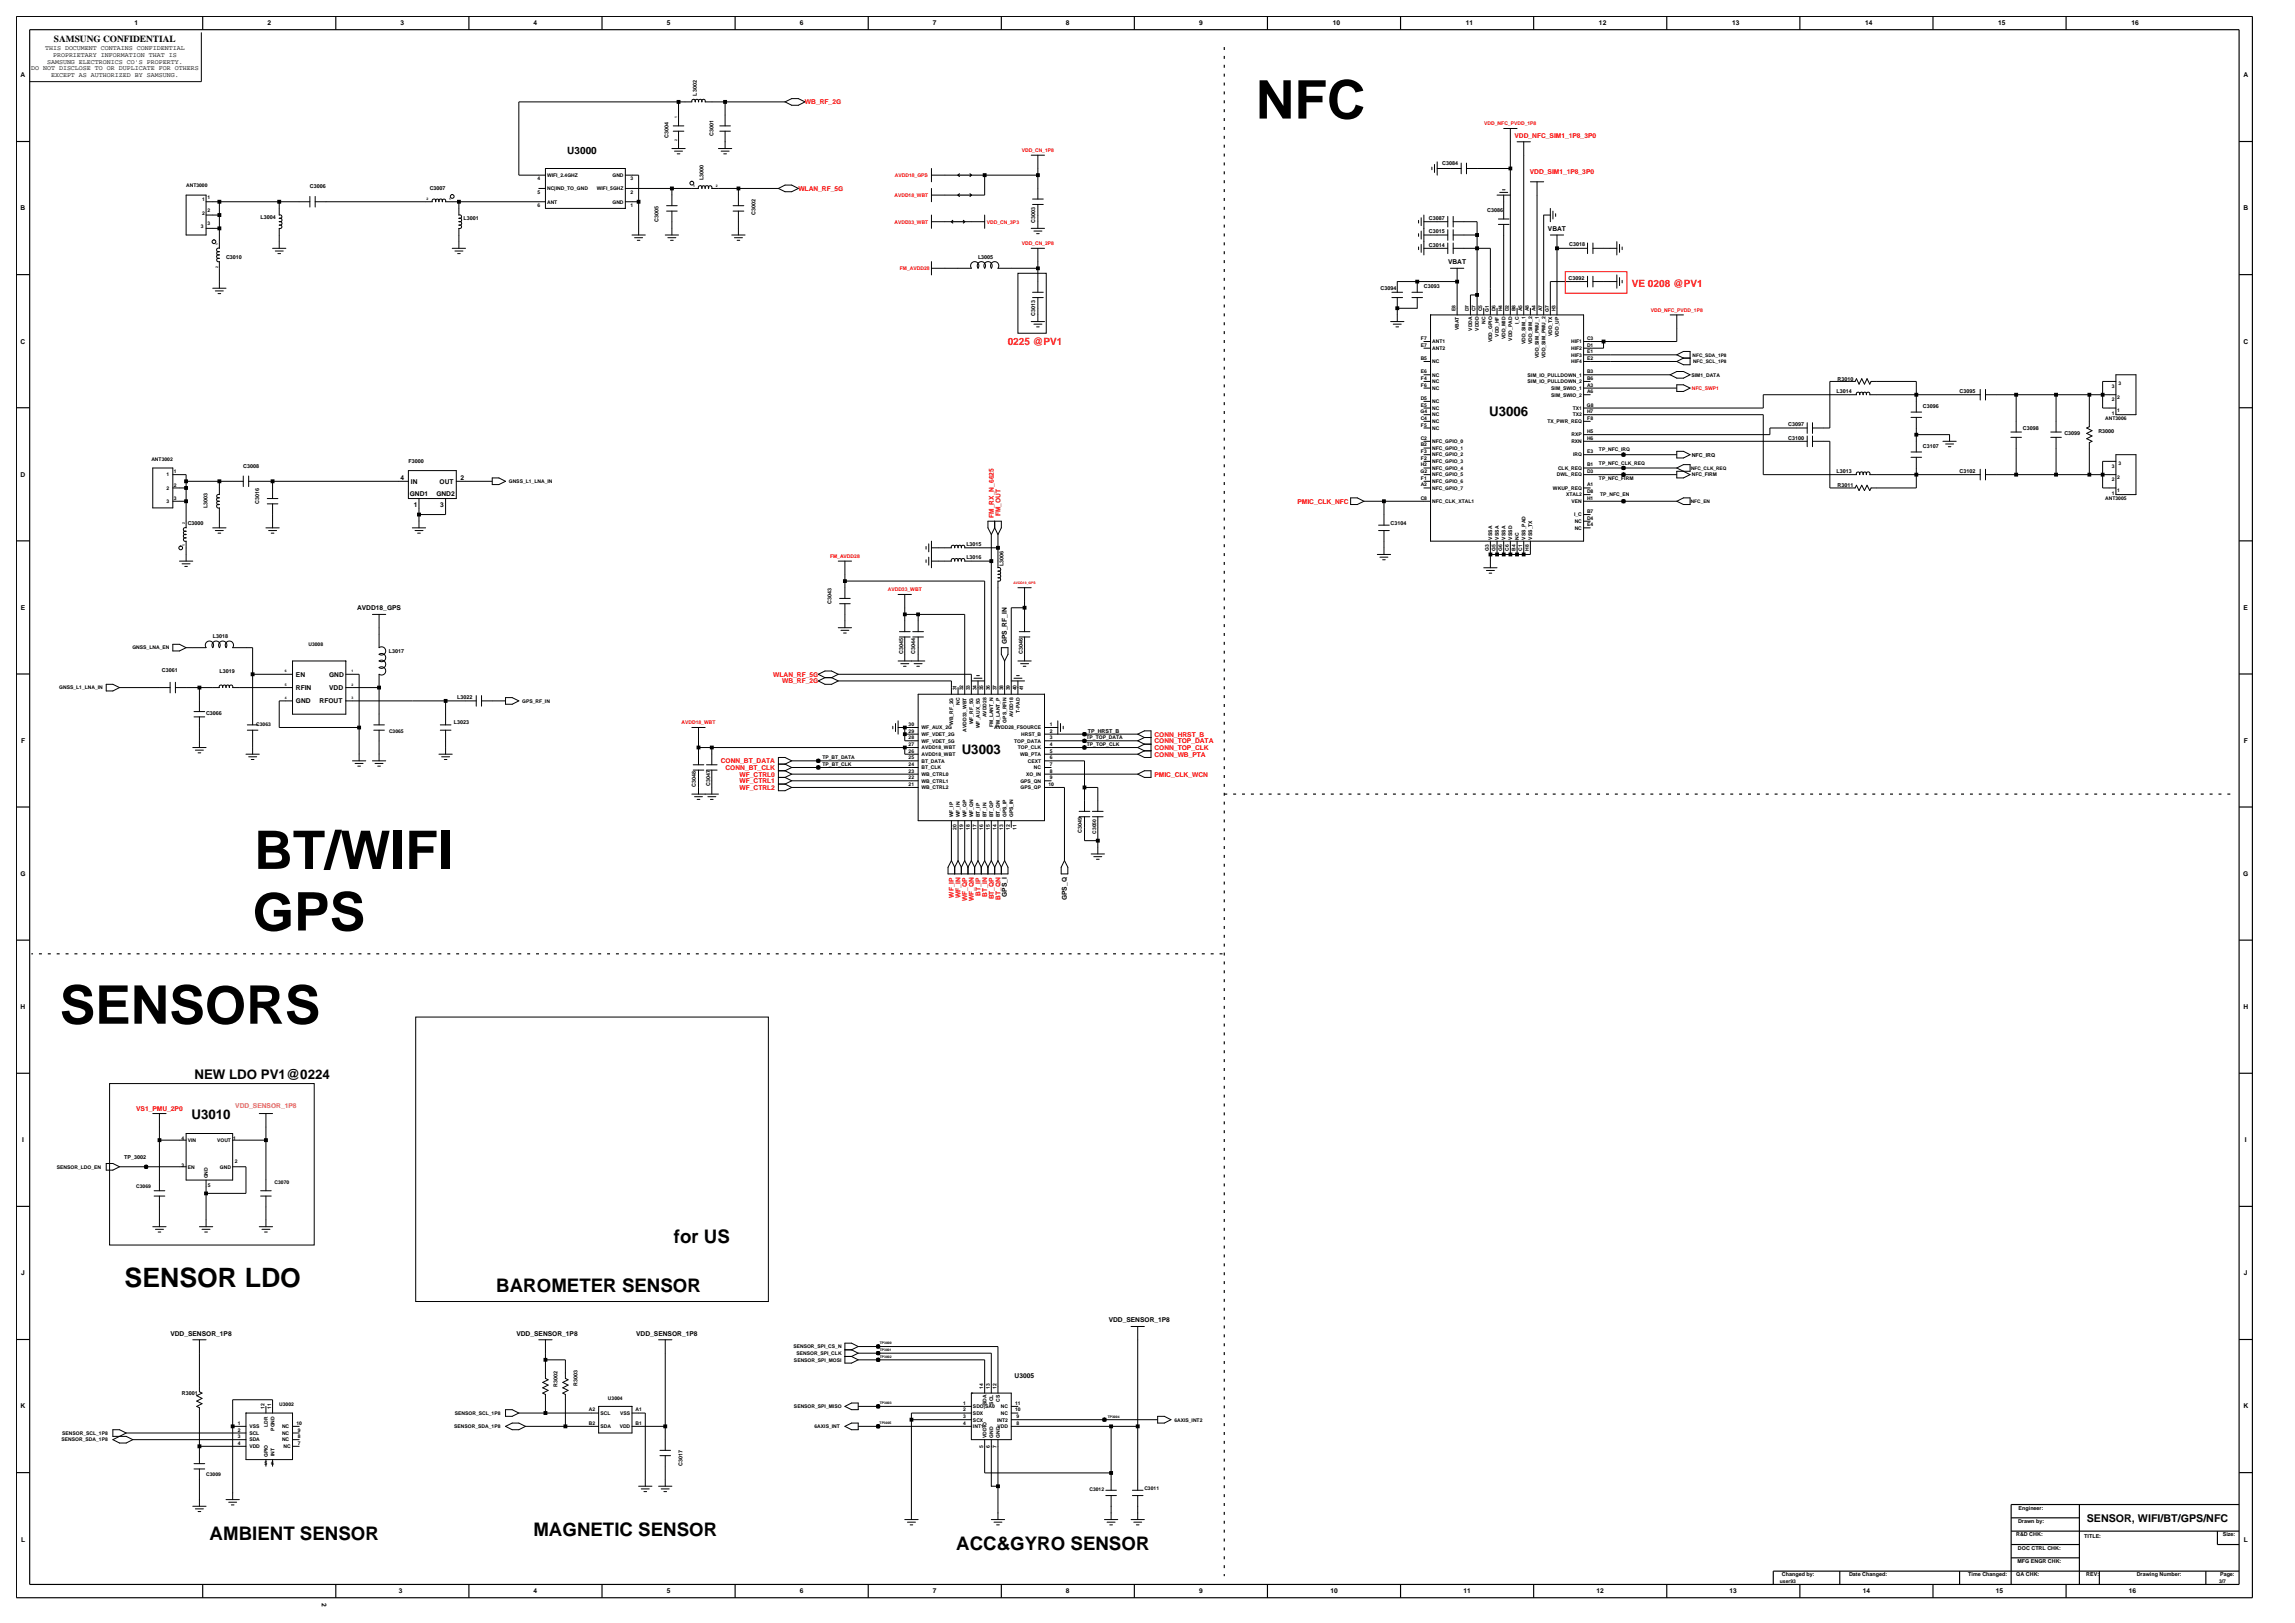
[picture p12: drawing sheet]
<svg xmlns="http://www.w3.org/2000/svg" width="420mm" height="297mm" viewBox="0 0 420 297" stroke-linecap="round" stroke-linejoin="round" font-family="sans-serif">
<defs><g id="words">
<g font-size="9.8">
<text x="229.8" y="21.7">NFC</text>
<text x="46.5" y="159">BT/WIFI</text>
<text x="46.2" y="170.3">GPS</text>
<text x="10.9" y="187.3">SENSORS</text>
</g>
<text font-size="4.9" x="22.8" y="235.4">SENSOR LDO</text>
<g font-size="3.4">
<text x="123.3" y="227.5">for US</text>
<text x="90.8" y="236.4">BAROMETER SENSOR</text>
<text x="38.4" y="281.7">AMBIENT SENSOR</text>
<text x="97.6" y="281.1">MAGNETIC SENSOR</text>
<text x="175" y="283.5">ACC&amp;GYRO SENSOR</text>
</g>
<g font-size="2.4">
<text x="272.5" y="76.2">U3006</text>
<text x="176" y="138">U3003</text>
<text x="35.6" y="197.4">NEW LDO PV1@0224</text>
<text x="35" y="204.7">U3010</text>
</g>
<text font-size="2" x="381.9" y="278.4">SENSOR, WIFI/BT/GPS/NFC</text>
<text font-size="1.8" x="103.8" y="28.1">U3000</text>
<g font-size="1.8" fill="#f00">
<text x="298.6" y="52.5">VE 0208 @PV1</text>
<text x="184.4" y="63.2">0225 @PV1</text>
</g>
<text font-size="1.7" x="9.9" y="7.7">SAMSUNG CONFIDENTIAL</text>
<g font-size="1.2">
<text x="24.6" y="4.7">1</text>
<text x="48.9" y="4.7">2</text>
<text x="73.3" y="4.7">3</text>
<text x="97.6" y="4.7">4</text>
<text x="122" y="4.7">5</text>
<text x="146.4" y="4.7">6</text>
<text x="170.7" y="4.7">7</text>
<text x="195.1" y="4.7">8</text>
<text x="219.4" y="4.7">9</text>
<text x="243.9" y="4.7">10</text>
<text x="268.3" y="4.7">11</text>
<text x="292.6" y="4.7">12</text>
<text x="317" y="4.7">13</text>
<text x="341.3" y="4.7">14</text>
<text x="365.7" y="4.7">15</text>
<text x="390.1" y="4.7">16</text>
<text x="8.2" y="9.2">THIS DOCUMENT CONTAINS CONFIDENTIAL</text>
<text x="8.6" y="11.6">SAMSUNG ELECTRONICS CO'S PROPERTY.</text>
<text x="9.7" y="10.4">PROPRIETARY INFORMATION THAT IS</text>
<text x="3.8" y="14.2">A</text>
<text x="5.7" y="12.8">DO NOT DISCLOSE TO OR DUPLICATE FOR OTHERS</text>
<text x="9.3" y="14.1">EXCEPT AS AUTHORIZED BY SAMSUNG.</text>
<text x="410.5" y="14.2">A</text>
<text x="3.8" y="38.5">B</text>
<text x="410.5" y="38.5">B</text>
<text x="283.3" y="42.2">VBAT</text>
<text x="265" y="48.3">VBAT</text>
<text x="3.8" y="62.9">C</text>
<text x="410.5" y="62.9">C</text>
<text x="3.8" y="87.2">D</text>
<text x="73.3" y="87.8">4</text>
<text x="75.2" y="88.5">IN</text>
<text x="80.4" y="88.5">OUT</text>
<text x="84.3" y="87.8">2</text>
<text x="75" y="90.8">GND1</text>
<text x="75.7" y="92.7">1</text>
<text x="79.9" y="90.8">GND2</text>
<text x="80.6" y="92.7">3</text>
<text x="3.8" y="111.6">E</text>
<text x="65.3" y="111.7">AVDD18_GPS</text>
<text x="410.6" y="111.6">E</text>
<text x="184.3" y="117.9" transform="rotate(-90 184.3 117.9)">GPS_RF_IN</text>
<text x="54.2" y="123.8">EN</text>
<text x="60.2" y="123.8">GND</text>
<text x="54.2" y="128.7">GND</text>
<text x="54.2" y="126.3">RFIN</text>
<text x="58.5" y="128.7">RFOUT</text>
<text x="60.2" y="126.3">VDD</text>
<text x="3.8" y="135.9">F</text>
<text x="410.6" y="135.9">F</text>
<text x="3.7" y="160.3">G</text>
<text x="410.5" y="160.3">G</text>
<text x="184.3" y="164.1" transform="rotate(-90 184.3 164.1)">GPS_I</text>
<text x="195.2" y="164.7" transform="rotate(-90 195.2 164.7)">GPS_Q</text>
<text x="3.8" y="184.7">H</text>
<text x="410.5" y="184.7">H</text>
<text x="4" y="209">I</text>
<text x="410.8" y="209">I</text>
<text x="3.9" y="233.4">J</text>
<text x="410.6" y="233.4">J</text>
<text x="31.2" y="244.4">VDD_SENSOR_1P8</text>
<text x="94.5" y="244.4">VDD_SENSOR_1P8</text>
<text x="116.4" y="244.4">VDD_SENSOR_1P8</text>
<text x="202.9" y="241.9">VDD_SENSOR_1P8</text>
<text x="3.8" y="257.7">K</text>
<text x="185.7" y="252.2">U3005</text>
<text x="410.5" y="257.7">K</text>
<text x="3.8" y="282.1">L</text>
<text x="410.6" y="282.1">L</text>
<text x="58.9" y="293.3" transform="rotate(90 58.9 293.3)">2</text>
<text x="73" y="291.5">3</text>
<text x="97.6" y="291.6">4</text>
<text x="122" y="291.6">5</text>
<text x="146.4" y="291.6">6</text>
<text x="170.7" y="291.6">7</text>
<text x="195.1" y="291.6">8</text>
<text x="219.4" y="291.6">9</text>
<text x="243.5" y="291.6">10</text>
<text x="267.8" y="291.6">11</text>
<text x="292.2" y="291.6">12</text>
<text x="316.5" y="291.6">13</text>
<text x="340.9" y="291.6">14</text>
<text x="365.2" y="291.6">15</text>
<text x="389.6" y="291.6">16</text>
</g>
<g font-size="1.2" fill="#f00">
<text x="147.3" y="19.1">WB_RF_2G</text>
<text x="277.2" y="25.2">VDD_NFC_SIM1_1P8_3P0</text>
<text x="146.1" y="34.9">WLAN_RF_5G</text>
<text x="280" y="31.9">VDD_SIM1_1P8_3P0</text>
<text x="181.9" y="94.8" transform="rotate(-90 181.9 94.8)">FM_RX_N_6625</text>
<text x="183.1" y="94.5" transform="rotate(-90 183.1 94.5)">FM_OUT</text>
<text x="237.4" y="92.2">PMIC_CLK_NFC</text>
<text x="141.5" y="123.8">WLAN_RF_5G</text>
<text x="143.1" y="125">WB_RF_2G</text>
<text x="211.3" y="136">CONN_TOP_DATA</text>
<text x="211.3" y="134.8">CONN_HRST_B</text>
<text x="211.3" y="137.2">CONN_TOP_CLK</text>
<text x="131.9" y="139.7">CONN_BT_DATA</text>
<text x="132.8" y="140.9">CONN_BT_CLK</text>
<text x="135.3" y="143.3">WF_CTRL1</text>
<text x="135.3" y="142.1">WF_CTRL0</text>
<text x="211.3" y="142.1">PMIC_CLK_WCN</text>
<text x="211.3" y="138.4">CONN_WB_PTA</text>
<text x="135.3" y="144.5">WF_CTRL2</text>
<text x="174.6" y="164.3" transform="rotate(-90 174.6 164.3)">WF_IP</text>
<text x="175.8" y="164.3" transform="rotate(-90 175.8 164.3)">WF_IN</text>
<text x="177" y="164.9" transform="rotate(-90 177 164.9)">WF_QP</text>
<text x="178.2" y="164.9" transform="rotate(-90 178.2 164.9)">WF_QN</text>
<text x="179.4" y="164" transform="rotate(-90 179.4 164)">BT_IP</text>
<text x="180.6" y="164" transform="rotate(-90 180.6 164)">BT_IN</text>
<text x="181.9" y="164.6" transform="rotate(-90 181.9 164.6)">BT_QP</text>
<text x="183.1" y="164.7" transform="rotate(-90 183.1 164.7)">BT_QN</text>
<text x="24.9" y="203.3">VS1_PMU_2P0</text>
</g>
<text font-size="1.2" fill="#cc7f32" x="43.1" y="202.7">VDD_SENSOR_1P8</text>
<g font-size="1">
<text x="127.5" y="17.5" transform="rotate(-90 127.5 17.5)">L3002</text>
<text x="122.3" y="25.2" transform="rotate(-90 122.3 25.2)">C3004</text>
<text x="130.6" y="24.9" transform="rotate(-90 130.6 24.9)">C3001</text>
<text x="56.7" y="34.5">C3006</text>
<text x="78.6" y="34.7">C3007</text>
<text x="128.7" y="32.9" transform="rotate(-90 128.7 32.9)">L3000</text>
<text x="263.9" y="30.2">C3084</text>
<text x="47.7" y="40">L3004</text>
<text x="84.8" y="40.3">L3001</text>
<text x="120.5" y="40.6" transform="rotate(-90 120.5 40.6)">C3005</text>
<text x="138.3" y="39.4" transform="rotate(-90 138.3 39.4)">C3002</text>
<text x="189.4" y="40.7" transform="rotate(-90 189.4 40.7)">C3003</text>
<text x="261.5" y="40.3">C3087</text>
<text x="272.2" y="38.7">C3086</text>
<text x="41.4" y="47.4">C3010</text>
<text x="179" y="47.3">L3005</text>
<text x="261.5" y="45.1">C3014</text>
<text x="261.5" y="42.7">C3015</text>
<text x="287.2" y="44.9">C3018</text>
<text x="252.7" y="53.1">C3094</text>
<text x="260.6" y="52.7">C3093</text>
<text x="287.1" y="51.2">C3092</text>
<text x="189.4" y="57.8" transform="rotate(-90 189.4 57.8)">C3013</text>
<text x="336.1" y="71.9">L3014</text>
<text x="336.3" y="69.7">R3010</text>
<text x="358.6" y="71.9">C3095</text>
<text x="351.9" y="74.7">C3096</text>
<text x="309.6" y="83.6">NFC_IRQ</text>
<text x="327.3" y="78">C3097</text>
<text x="327.3" y="80.5">C3100</text>
<text x="351.9" y="82">C3107</text>
<text x="370.2" y="78.6">C3098</text>
<text x="377.8" y="79.5">C3099</text>
<text x="384" y="79.2">R3000</text>
<text x="44.5" y="85.6">C3008</text>
<text x="74.7" y="84.8">F3000</text>
<text x="336.1" y="86.5">L3013</text>
<text x="336.3" y="89.2">R3011</text>
<text x="358.6" y="86.5">C3102</text>
<text x="34.4" y="96">C3000</text>
<text x="38" y="92.9" transform="rotate(-90 38 92.9)">L3003</text>
<text x="47.4" y="92.2" transform="rotate(-90 47.4 92.2)">C3016</text>
<text x="254.5" y="96">C3104</text>
<text x="176.8" y="99.9">L3015</text>
<text x="176.8" y="102.4">L3016</text>
<text x="183.6" y="103.7" transform="rotate(-90 183.6 103.7)">L3006</text>
<text x="152.2" y="110.5" transform="rotate(-90 152.2 110.5)">C3043</text>
<text x="38.9" y="116.7">L3018</text>
<text x="71.1" y="119.5">L3017</text>
<text x="165.3" y="119.7" transform="rotate(-90 165.3 119.7)">C3045</text>
<text x="167.5" y="119.6" transform="rotate(-90 167.5 119.6)">C3044</text>
<text x="187.2" y="119.7" transform="rotate(-90 187.2 119.7)">C3046</text>
<text x="29.6" y="122.9">C3061</text>
<text x="40.1" y="123.1">L3019</text>
<text x="37.7" y="130.8">C3066</text>
<text x="83.7" y="128">L3022</text>
<text x="83.1" y="132.5">L3023</text>
<text x="199.1" y="134.1">TP_HRST_B</text>
<text x="127.3" y="144" transform="rotate(-90 127.3 144)">C3048</text>
<text x="130" y="143.8" transform="rotate(-90 130 143.8)">C3047</text>
<text x="198" y="152.5" transform="rotate(-90 198 152.5)">C3049</text>
<text x="22.7" y="212">TP_3002</text>
<text x="33.3" y="255.3">R3001</text>
<text x="102" y="253.9" transform="rotate(-90 102 253.9)">R3002</text>
<text x="105.7" y="253.6" transform="rotate(-90 105.7 253.6)">R3003</text>
<text x="124.9" y="268.3" transform="rotate(-90 124.9 268.3)">C3017</text>
<text x="369" y="281.1">R&amp;D CHK:</text>
<text x="369.3" y="278.7">Drawn by:</text>
<text x="369.4" y="276.3">Engineer:</text>
<text x="381.4" y="281.4">TITLE:</text>
<text x="406.8" y="281.1">Size:</text>
<text x="369.2" y="286">MFG ENGR CHK:</text>
<text x="369.3" y="283.6">DOC CTRL CHK:</text>
<text x="326.1" y="288.5">Changed by:</text>
<text x="338.4" y="288.5">Date Changed:</text>
<text x="360.2" y="288.5">Time Changed:</text>
<text x="369" y="288.5">QA CHK:</text>
<text x="381.8" y="288.5">REV:</text>
<text x="391" y="288.5">Drawing Number:</text>
<text x="406.3" y="288.5">Page:</text>
</g>
<g font-size=".9" fill="#f00">
<text x="271.6" y="22.9">VDD_NFC_PVDD_1P8</text>
<text x="187" y="27.8">VDD_CN_1P8</text>
<text x="163.8" y="32.4">AVDD18_GPS</text>
<text x="163.7" y="40.9">AVDD33_WBT</text>
<text x="163.7" y="36">AVDD18_WBT</text>
<text x="180.6" y="40.9">VDD_CN_3P3</text>
<text x="187" y="44.8">VDD_CN_2P8</text>
<text x="164.7" y="49.4">FM_AVDD28</text>
<text x="302.1" y="57">VDD_NFC_PVDD_1P8</text>
<text x="309.6" y="71.3">NFC_SWP1</text>
<text x="151.9" y="102.1">FM_AVDD28</text>
<text x="162.5" y="108.2">AVDD33_WBT</text>
<text x="124.7" y="132.6">AVDD18_WBT</text>
</g>
<g font-size=".9">
<text x="34.1" y="34.2">ANT3000</text>
<text x="98.3" y="33">4</text>
<text x="98.3" y="35.4">5</text>
<text x="100.1" y="32.4">WIFI_2.4GHZ</text>
<text x="100.1" y="34.8">NC|IND_TO_GND</text>
<text x="109.2" y="34.8">WIFI_5GHZ</text>
<text x="112.1" y="32.4">GND</text>
<text x="115.4" y="35.4">2</text>
<text x="115.4" y="33">3</text>
<text x="36.7" y="41.7">3</text>
<text x="37" y="36.8">1</text>
<text x="37" y="39.3">2</text>
<text x="38" y="36.4">1</text>
<text x="38" y="38.8">2</text>
<text x="38" y="41.2">3</text>
<text x="98.3" y="37.8">6</text>
<text x="100.1" y="37.2">ANT</text>
<text x="112.1" y="37.2">GND</text>
<text x="115.4" y="37.8">1</text>
<text x="266.4" y="57" transform="rotate(-90 266.4 57)">E8</text>
<text x="268.8" y="57" transform="rotate(-90 268.8 57)">D7</text>
<text x="270" y="57" transform="rotate(-90 270 57)">C7</text>
<text x="271.3" y="57" transform="rotate(-90 271.3 57)">C5</text>
<text x="271.9" y="59.3" transform="rotate(-90 271.9 59.3)">NC</text>
<text x="272.5" y="57" transform="rotate(-90 272.5 57)">G1</text>
<text x="273.7" y="57" transform="rotate(-90 273.7 57)">D6</text>
<text x="274.9" y="57" transform="rotate(-90 274.9 57)">H4</text>
<text x="276.1" y="57" transform="rotate(-90 276.1 57)">D2</text>
<text x="277.3" y="57" transform="rotate(-90 277.3 57)">B8</text>
<text x="278" y="59.4" transform="rotate(-90 278 59.4)">I_C</text>
<text x="278.6" y="57" transform="rotate(-90 278.6 57)">A5</text>
<text x="279.8" y="57" transform="rotate(-90 279.8 57)">A8</text>
<text x="281" y="57" transform="rotate(-90 281 57)">A4</text>
<text x="282.2" y="57" transform="rotate(-90 282.2 57)">A7</text>
<text x="283.4" y="57" transform="rotate(-90 283.4 57)">G7</text>
<text x="284.7" y="57" transform="rotate(-90 284.7 57)">H3</text>
<text x="260" y="65.9">B5</text>
<text x="260" y="63.4">E7</text>
<text x="260" y="62.2">F7</text>
<text x="262.1" y="62.8">ANT1</text>
<text x="262.1" y="64">ANT2</text>
<text x="267" y="60.4" transform="rotate(-90 267 60.4)">VBAT</text>
<text x="269.4" y="60.5" transform="rotate(-90 269.4 60.5)">VDDA</text>
<text x="270.6" y="60.5" transform="rotate(-90 270.6 60.5)">VDDD</text>
<text x="273.1" y="62.7" transform="rotate(-90 273.1 62.7)">VDD_GPIO</text>
<text x="274.3" y="61.6" transform="rotate(-90 274.3 61.6)">VDD_HF</text>
<text x="275.5" y="62.1" transform="rotate(-90 275.5 62.1)">VDD_MID</text>
<text x="276.7" y="62.3" transform="rotate(-90 276.7 62.3)">VDD_PAD</text>
<text x="279.2" y="63" transform="rotate(-90 279.2 63)">VDD_SIM_1</text>
<text x="280.4" y="63" transform="rotate(-90 280.4 63)">VDD_SIM_2</text>
<text x="281.6" y="65.6" transform="rotate(-90 281.6 65.6)">VDD_SIM_PMU_1</text>
<text x="282.8" y="65.6" transform="rotate(-90 282.8 65.6)">VDD_SIM_PMU_2</text>
<text x="284.1" y="61.5" transform="rotate(-90 284.1 61.5)">VDD_TX</text>
<text x="285.3" y="61.6" transform="rotate(-90 285.3 61.6)">VDD_UP</text>
<text x="287.5" y="65.3">HIF3</text>
<text x="287.5" y="64">HIF2</text>
<text x="287.5" y="62.8">HIF1</text>
<text x="290.4" y="63.4">D1</text>
<text x="290.4" y="62.2">C3</text>
<text x="290.5" y="64.6">E1</text>
<text x="290.5" y="65.9">E2</text>
<text x="309.8" y="65.2">NFC_SDA_1P8</text>
<text x="260" y="68.3">E6</text>
<text x="260" y="69.5">F4</text>
<text x="260" y="70.7">F6</text>
<text x="262.1" y="70.1">NC</text>
<text x="262.1" y="71.3">NC</text>
<text x="262.1" y="68.9">NC</text>
<text x="262.1" y="66.5">NC</text>
<text x="279.6" y="68.9">SIM_IO_PULLDOWN_1</text>
<text x="279.6" y="70.1">SIM_IO_PULLDOWN_2</text>
<text x="283.9" y="71.3">SIM_SWIO_1</text>
<text x="287.5" y="66.5">HIF4</text>
<text x="290.4" y="69.5">B6</text>
<text x="290.4" y="72">A6</text>
<text x="290.4" y="68.3">B3</text>
<text x="290.4" y="70.7">A3</text>
<text x="309.6" y="68.9">SIM1_DATA</text>
<text x="309.9" y="66.5">NFC_SCL_1P8</text>
<text x="386.5" y="71">3</text>
<text x="387.7" y="70.5">3</text>
<text x="260" y="75.6">G4</text>
<text x="260" y="73.2">D5</text>
<text x="260" y="76.8">C4</text>
<text x="260" y="74.4">E5</text>
<text x="262.1" y="76.2">NC</text>
<text x="262.1" y="75">NC</text>
<text x="262.1" y="73.8">NC</text>
<text x="262.1" y="77.4">NC</text>
<text x="283.2" y="77.4">TX_PWR_REQ</text>
<text x="283.9" y="72.6">SIM_SWIO_2</text>
<text x="287.8" y="76.2">TX2</text>
<text x="287.8" y="75">TX1</text>
<text x="290.4" y="74.4">G8</text>
<text x="290.4" y="75.6">H7</text>
<text x="290.5" y="76.8">F8</text>
<text x="385.3" y="76.8">ANT3006</text>
<text x="386.5" y="75.9">1</text>
<text x="386.5" y="73.4">2</text>
<text x="387.5" y="75.4">1</text>
<text x="387.5" y="73">2</text>
<text x="260" y="80.5">C2</text>
<text x="260" y="81.7">B2</text>
<text x="260" y="78">F5</text>
<text x="260" y="82.9">F3</text>
<text x="262.1" y="83.5">NFC_GPIO_2</text>
<text x="262.1" y="78.6">NC</text>
<text x="262.1" y="81.1">NFC_GPIO_0</text>
<text x="262.1" y="82.3">NFC_GPIO_1</text>
<text x="287.6" y="81.1">RXN</text>
<text x="287.6" y="79.9">RXP</text>
<text x="287.9" y="83.5">IRQ</text>
<text x="290.4" y="79.3">H5</text>
<text x="290.4" y="80.5">H6</text>
<text x="290.5" y="82.9">E3</text>
<text x="292.6" y="82.6">TP_NFC_IRQ</text>
<text x="27.7" y="84.4">ANT3002</text>
<text x="30.5" y="87.2">1</text>
<text x="30.5" y="89.6">2</text>
<text x="31.8" y="86.6">1</text>
<text x="31.8" y="89">2</text>
<text x="93.1" y="88.4">GNSS_L1_LNA_IN</text>
<text x="260" y="86.6">G2</text>
<text x="260" y="85.3">H2</text>
<text x="260" y="89">A2</text>
<text x="260" y="87.8">F1</text>
<text x="260" y="84.1">F2</text>
<text x="262.1" y="86">NFC_GPIO_4</text>
<text x="262.1" y="87.2">NFC_GPIO_5</text>
<text x="262.1" y="88.4">NFC_GPIO_6</text>
<text x="262.1" y="84.7">NFC_GPIO_3</text>
<text x="262.1" y="89.6">NFC_GPIO_7</text>
<text x="284.2" y="89.6">WKUP_REQ</text>
<text x="284.9" y="87.2">DWL_REQ</text>
<text x="285.1" y="86">CLK_REQ</text>
<text x="290.4" y="86.6">D3</text>
<text x="290.4" y="85.3">B1</text>
<text x="290.4" y="89">A1</text>
<text x="292.6" y="85">TP_NFC_CLK_REQ</text>
<text x="292.6" y="87.8">TP_NFC_FIRM</text>
<text x="309.5" y="86">NFC_CLK_REQ</text>
<text x="309.6" y="87.2">NFC_FIRM</text>
<text x="386.5" y="88.1">2</text>
<text x="386.5" y="85.6">3</text>
<text x="387.5" y="87.6">2</text>
<text x="387.7" y="85.1">3</text>
<text x="30.5" y="92">3</text>
<text x="31.8" y="91.5">3</text>
<text x="260" y="91.4">C8</text>
<text x="262.1" y="92.1">NFC_CLK_XTAL1</text>
<text x="286.6" y="90.8">XTAL2</text>
<text x="287.6" y="92.1">VEN</text>
<text x="288.1" y="94.5">I_C</text>
<text x="288.2" y="95.7">NC</text>
<text x="290.4" y="91.4">H1</text>
<text x="290.4" y="95.1">D4</text>
<text x="290.4" y="90.2">D8</text>
<text x="290.4" y="93.9">B7</text>
<text x="292.9" y="90.8">TP_NFC_EN</text>
<text x="309.4" y="92">NFC_EN</text>
<text x="385.3" y="91.4">ANT3005</text>
<text x="386.5" y="90.5">1</text>
<text x="387.5" y="90">1</text>
<text x="272.5" y="100.9" transform="rotate(-90 272.5 100.9)">G3</text>
<text x="273.1" y="98.7" transform="rotate(-90 273.1 98.7)">VSSA</text>
<text x="273.7" y="100.9" transform="rotate(-90 273.7 100.9)">G5</text>
<text x="274.3" y="98.7" transform="rotate(-90 274.3 98.7)">VSSA</text>
<text x="274.9" y="100.9" transform="rotate(-90 274.9 100.9)">G6</text>
<text x="275.5" y="98.7" transform="rotate(-90 275.5 98.7)">VSSA</text>
<text x="276.1" y="100.8" transform="rotate(-90 276.1 100.8)">C6</text>
<text x="276.7" y="98.7" transform="rotate(-90 276.7 98.7)">VSSD</text>
<text x="277.3" y="100.8" transform="rotate(-90 277.3 100.8)">B4</text>
<text x="278" y="98.7" transform="rotate(-90 278 98.7)">NC</text>
<text x="278.6" y="100.8" transform="rotate(-90 278.6 100.8)">C1</text>
<text x="279.2" y="98.7" transform="rotate(-90 279.2 98.7)">VSS_PAD</text>
<text x="279.8" y="100.8" transform="rotate(-90 279.8 100.8)">H8</text>
<text x="280.4" y="98.7" transform="rotate(-90 280.4 98.7)">VSS_TX</text>
<text x="288.2" y="96.9">NC</text>
<text x="290.5" y="96.3">E4</text>
<text x="24.2" y="118.8">GNSS_LNA_EN</text>
<text x="56.5" y="118.2">U3008</text>
<text x="10.8" y="126.1">GNSS_L1_LNA_IN</text>
<text x="95.5" y="128.6">GPS_RF_IN</text>
<text x="175" y="126.3" transform="rotate(-90 175 126.3)">31</text>
<text x="175.7" y="129" transform="rotate(-90 175.7 129)">NC</text>
<text x="176.3" y="126.3" transform="rotate(-90 176.3 126.3)">32</text>
<text x="177.5" y="126.3" transform="rotate(-90 177.5 126.3)">33</text>
<text x="178.7" y="126.3" transform="rotate(-90 178.7 126.3)">34</text>
<text x="179.9" y="126.3" transform="rotate(-90 179.9 126.3)">35</text>
<text x="180.5" y="131.3" transform="rotate(-90 180.5 131.3)">AVDD28</text>
<text x="181.1" y="126.3" transform="rotate(-90 181.1 126.3)">36</text>
<text x="182.4" y="126.3" transform="rotate(-90 182.4 126.3)">37</text>
<text x="183.6" y="126.3" transform="rotate(-90 183.6 126.3)">38</text>
<text x="184.8" y="126.3" transform="rotate(-90 184.8 126.3)">39</text>
<text x="185.4" y="131.3" transform="rotate(-90 185.4 131.3)">AVDD18</text>
<text x="186" y="126.3" transform="rotate(-90 186 126.3)">40</text>
<text x="186.6" y="130.5" transform="rotate(-90 186.6 130.5)">T-PAD</text>
<text x="187.2" y="126.3" transform="rotate(-90 187.2 126.3)">41</text>
<text x="46.9" y="132.8">C3063</text>
<text x="71.2" y="134">C3065</text>
<text x="166.3" y="137.7">26</text>
<text x="166.3" y="136.5">27</text>
<text x="166.3" y="135.3">28</text>
<text x="166.3" y="134.1">29</text>
<text x="166.3" y="132.9">30</text>
<text x="168.6" y="137.1">AVDD18_WBT</text>
<text x="168.6" y="135.9">WF_VDET_5G</text>
<text x="168.6" y="134.7">WF_VDET_2G</text>
<text x="168.6" y="133.4">WF_AUX_2G</text>
<text x="174.4" y="132.6" transform="rotate(-90 174.4 132.6)">WB_RF_2G</text>
<text x="176.9" y="133.9" transform="rotate(-90 176.9 133.9)">AVDD33_WBT</text>
<text x="178.1" y="132.5" transform="rotate(-90 178.1 132.5)">WF_RF_5G</text>
<text x="179.3" y="133.3" transform="rotate(-90 179.3 133.3)">WF_AUX_5G</text>
<text x="181.7" y="133.1" transform="rotate(-90 181.7 133.1)">FM_LANT_N</text>
<text x="181.9" y="133.4">AVDD28_FSOURCE</text>
<text x="183" y="133.1" transform="rotate(-90 183 133.1)">FM_LANT_P</text>
<text x="184.2" y="132.2" transform="rotate(-90 184.2 132.2)">GPS_RFIN</text>
<text x="185.6" y="135.9">TOP_DATA</text>
<text x="186.3" y="137.1">TOP_CLK</text>
<text x="186.9" y="134.7">HRST_B</text>
<text x="192.1" y="137.7">5</text>
<text x="192.1" y="136.5">4</text>
<text x="192.1" y="135.3">3</text>
<text x="192.1" y="134.1">2</text>
<text x="192.1" y="132.9">1</text>
<text x="198.9" y="135.3">TP_TOP_DATA</text>
<text x="198.9" y="136.5">TP_TOP_CLK</text>
<text x="150.5" y="138.9">TP_BT_DATA</text>
<text x="150.5" y="140.2">TP_BT_CLK</text>
<text x="166.3" y="143.8">21</text>
<text x="166.3" y="142.6">22</text>
<text x="166.3" y="141.4">23</text>
<text x="166.3" y="140.2">24</text>
<text x="166.3" y="138.9">25</text>
<text x="168.6" y="138.3">AVDD18_WBT</text>
<text x="168.6" y="143.2">WB_CTRL1</text>
<text x="168.6" y="142">WB_CTRL0</text>
<text x="168.6" y="140.8">BT_CLK</text>
<text x="168.6" y="139.6">BT_DATA</text>
<text x="186.7" y="138.3">WB_PTA</text>
<text x="186.7" y="143.2">GPS_QN</text>
<text x="187.8" y="142">XO_IN</text>
<text x="188.1" y="139.6">CEXT</text>
<text x="189.2" y="140.8">NC</text>
<text x="191.9" y="143.8">10</text>
<text x="192.1" y="138.9">6</text>
<text x="192.1" y="140.2">7</text>
<text x="192.1" y="141.4">8</text>
<text x="192.1" y="142.6">9</text>
<text x="168.6" y="144.4">WB_CTRL2</text>
<text x="174.4" y="149.6" transform="rotate(-90 174.4 149.6)">WF_IP</text>
<text x="175.7" y="149.6" transform="rotate(-90 175.7 149.6)">WF_IN</text>
<text x="176.9" y="149.6" transform="rotate(-90 176.9 149.6)">WF_QP</text>
<text x="178.1" y="149.6" transform="rotate(-90 178.1 149.6)">WF_QN</text>
<text x="179.3" y="149.6" transform="rotate(-90 179.3 149.6)">BT_IP</text>
<text x="180.5" y="149.6" transform="rotate(-90 180.5 149.6)">BT_IN</text>
<text x="181.7" y="149.6" transform="rotate(-90 181.7 149.6)">BT_QP</text>
<text x="183" y="149.6" transform="rotate(-90 183 149.6)">BT_QN</text>
<text x="184.2" y="149.6" transform="rotate(-90 184.2 149.6)">GPS_IP</text>
<text x="185.4" y="149.6" transform="rotate(-90 185.4 149.6)">GPS_IN</text>
<text x="186.8" y="144.4">GPS_QP</text>
<text x="175" y="151.9" transform="rotate(-90 175 151.9)">20</text>
<text x="176.3" y="151.9" transform="rotate(-90 176.3 151.9)">19</text>
<text x="177.5" y="151.9" transform="rotate(-90 177.5 151.9)">18</text>
<text x="178.7" y="151.9" transform="rotate(-90 178.7 151.9)">17</text>
<text x="179.9" y="151.9" transform="rotate(-90 179.9 151.9)">16</text>
<text x="181.1" y="151.9" transform="rotate(-90 181.1 151.9)">15</text>
<text x="182.4" y="151.9" transform="rotate(-90 182.4 151.9)">14</text>
<text x="183.6" y="151.9" transform="rotate(-90 183.6 151.9)">13</text>
<text x="184.8" y="151.9" transform="rotate(-90 184.8 151.9)">12</text>
<text x="186" y="151.9" transform="rotate(-90 186 151.9)">11</text>
<text x="200.6" y="152.6" transform="rotate(-90 200.6 152.6)">C3050</text>
<text x="33.2" y="208.6">4</text>
<text x="34.4" y="209">VIN</text>
<text x="39.7" y="209">VOUT</text>
<text x="42.7" y="208.6">1</text>
<text x="10.4" y="213.8">SENSOR_LDO_EN</text>
<text x="33.2" y="213.5">3</text>
<text x="34.4" y="213.8">EN</text>
<text x="38" y="215.6" transform="rotate(-90 38 215.6)">GND</text>
<text x="40.2" y="213.8">GND</text>
<text x="43" y="212.9">2</text>
<text x="24.9" y="217.5">C3069</text>
<text x="38" y="217.2">5</text>
<text x="50.2" y="216.6">C3070</text>
<text x="145.2" y="246.7">SENSOR_SPI_CS_N</text>
<text x="145.3" y="249.2">SENSOR_SPI_MOSI</text>
<text x="145.8" y="247.9">SENSOR_SPI_CLK</text>
<text x="48.4" y="257.9" transform="rotate(-90 48.4 257.9)">12</text>
<text x="49.6" y="257.9" transform="rotate(-90 49.6 257.9)">11</text>
<text x="51.1" y="257.4">U3002</text>
<text x="111.3" y="256.2">U3004</text>
<text x="145.3" y="257.7">SENSOR_SPI_MISO</text>
<text x="176.3" y="257.1">1</text>
<text x="178.1" y="257.7">SDO|SA0</text>
<text x="179.9" y="254.2" transform="rotate(-90 179.9 254.2)">14</text>
<text x="180.5" y="257.2" transform="rotate(-90 180.5 257.2)">SDA</text>
<text x="181.1" y="254.2" transform="rotate(-90 181.1 254.2)">13</text>
<text x="181.7" y="257.1" transform="rotate(-90 181.7 257.1)">SCL</text>
<text x="182.4" y="254.2" transform="rotate(-90 182.4 254.2)">12</text>
<text x="183" y="256.5" transform="rotate(-90 183 256.5)">CS</text>
<text x="183.1" y="257.7">NC</text>
<text x="185.8" y="257.1">11</text>
<text x="11.3" y="263.8">SENSOR_SDA_1P8</text>
<text x="11.4" y="262.5">SENSOR_SCL_1P8</text>
<text x="43.5" y="261.9">2</text>
<text x="43.5" y="263.2">3</text>
<text x="43.5" y="260.7">1</text>
<text x="45.6" y="262.5">SCL</text>
<text x="45.6" y="263.8">SDA</text>
<text x="45.6" y="261.3">VSS</text>
<text x="49" y="261.1" transform="rotate(-90 49 261.1)">LDR</text>
<text x="50.2" y="261.8" transform="rotate(-90 50.2 261.8)">PGND</text>
<text x="51.6" y="263.8">NC</text>
<text x="51.6" y="262.5">NC</text>
<text x="51.6" y="261.3">NC</text>
<text x="54.2" y="260.7">10</text>
<text x="54.5" y="263.2">8</text>
<text x="54.5" y="261.9">9</text>
<text x="83.1" y="261.3">SENSOR_SDA_1P8</text>
<text x="83.2" y="258.9">SENSOR_SCL_1P8</text>
<text x="107.8" y="260.7">B2</text>
<text x="107.8" y="258.3">A2</text>
<text x="109.9" y="261.3">SDA</text>
<text x="109.9" y="258.9">SCL</text>
<text x="113.4" y="261.3">VDD</text>
<text x="113.5" y="258.9">VSS</text>
<text x="116.3" y="258.3">A1</text>
<text x="116.3" y="260.7">B1</text>
<text x="149.1" y="261.3">6AXIS_INT</text>
<text x="176.3" y="258.3">2</text>
<text x="176.3" y="259.5">3</text>
<text x="176.3" y="260.7">4</text>
<text x="178.1" y="261.3">INT1</text>
<text x="178.1" y="258.9">SDX</text>
<text x="178.1" y="260.1">SCX</text>
<text x="180.5" y="263.1" transform="rotate(-90 180.5 263.1)">VDDIO</text>
<text x="181.7" y="263.1" transform="rotate(-90 181.7 263.1)">GND</text>
<text x="182.5" y="260.1">INT2</text>
<text x="182.5" y="261.3">VDD</text>
<text x="183" y="263.1" transform="rotate(-90 183 263.1)">GND</text>
<text x="183.1" y="258.9">NC</text>
<text x="185.8" y="258.3">10</text>
<text x="186" y="260.7">8</text>
<text x="186" y="259.5">9</text>
<text x="214.9" y="260.1">6AXIS_INT2</text>
<text x="43.5" y="264.4">4</text>
<text x="45.6" y="265">VDD</text>
<text x="48.4" y="268">5</text>
<text x="49" y="266.6" transform="rotate(-90 49 266.6)">GPIO</text>
<text x="49.6" y="268">6</text>
<text x="50.2" y="266.4" transform="rotate(-90 50.2 266.4)">INT</text>
<text x="51.9" y="265">NC</text>
<text x="54.5" y="264.4">7</text>
<text x="179.9" y="264.9" transform="rotate(-90 179.9 264.9)">5</text>
<text x="181.1" y="264.9" transform="rotate(-90 181.1 264.9)">6</text>
<text x="182.4" y="264.9" transform="rotate(-90 182.4 264.9)">7</text>
<text x="37.7" y="270.1">C3009</text>
<text x="199.4" y="272.9">C3012</text>
<text x="209.4" y="272.6">C3011</text>
<text x="325.7" y="289.6">user93</text>
<text x="406.1" y="289.6">3/7</text>
</g>
<g font-size=".6">
<text x="123.9" y="21.7" transform="rotate(-90 123.9 21.7)">1</text>
<text x="123.9" y="25.8" transform="rotate(-90 123.9 25.8)">2</text>
<text x="126.9" y="34.2">1</text>
<text x="131" y="34.2">2</text>
<text x="78" y="36.7">2</text>
<text x="82.2" y="36.7">1</text>
<text x="39.9" y="44.8" transform="rotate(-90 39.9 44.8)">1</text>
<text x="39.9" y="49" transform="rotate(-90 39.9 49)">2</text>
<text x="33.8" y="95.9" transform="rotate(-90 33.8 95.9)">2</text>
<text x="33.8" y="100" transform="rotate(-90 33.8 100)">1</text>
<text x="52.1" y="125.4">5</text>
<text x="52.1" y="123">6</text>
<text x="64.3" y="123">1</text>
<text x="64.3" y="125.4">2</text>
<text x="52.1" y="127.9">4</text>
<text x="64.3" y="127.9">3</text>
<text x="161" y="247.2">TP3001</text>
<text x="161" y="248.4">TP3002</text>
<text x="161" y="246">TP3000</text>
<text x="161" y="257">TP3003</text>
<text x="161" y="260.6">TP3005</text>
<text x="202.7" y="259.4">TP3004</text>
</g>
<text font-size=".6" fill="#f00" x="185.5" y="106.9">AVDD18_GPS</text>
</g></defs>
<!-- layer: MFD Layer /idea/tmp/Extended-Print.yg0808.song.sheet3.12.mfd -->
<g fill="none" stroke="#000" stroke-width=".18">
<path d="M36.8 5.9v9h-31.4M124.2 18.6v4.4M126.6 18.6h-31.6v13.4h4.8M126.6 18.6a.33 .33 0 0 1 .3-.4 .33 .33 0 0 1 .3 .4 .34 .34 0 0 1 .3-.4 .34 .34 0 0 1 .3 .4M127.8 18.6a.34 .34 0 0 1 .4-.4 .34 .34 0 0 1 .2 .4M132.7 18.6v4.4M143.7 18.6h-14.7a.34 .34 0 0 0-.3-.4 .34 .34 0 0 0-.3 .4M143.7 18.6l1.2-.6h1.2l1.2 .6-1.2 .7h-1.2zM34.1 35.7h3.6v7.3h-3.6zM37.7 36.9h19M37.7 39.4h2.4M40.1 36.9v8.5"/>
<path d="M51.1 36.9v2.5a.33 .33 0 0 1 .5 .3 .33 .33 0 0 1-.5 .2 .35 .35 0 0 1 .5 .3 .35 .35 0 0 1-.5 .4M56.7 35.9v2M57.7 36.9h21.4a.35 .35 0 0 1 .3-.5 .35 .35 0 0 1 .3 .5 .34 .34 0 0 1 .3-.5 .34 .34 0 0 1 .3 .5 .35 .35 0 0 1 .3-.5 .35 .35 0 0 1 .3 .5 .34 .34 0 0 1 .3-.5 .34 .34 0 0 1 .3 .5h18.3M57.7 35.9v2M84 39.9a.35 .35 0 0 1 .5 .3 .35 .35 0 0 1-.5 .4M84 36.9v2.5a.34 .34 0 0 1 .5 .3 .34 .34 0 0 1-.5 .2M98.6 34.5h1.2M99.8 30.8h14.6v7.3h-14.6zM114.4 34.5h13.4a.35 .35 0 0 1 .4-.5 .35 .35 0 0 1 .3 .5 .33 .33 0 0 1 .2-.5 .33 .33 0 0 1 .3 .5 .35 .35 0 0 1 .4-.5 .35 .35 0 0 1 .3 .5 .33 .33 0 0 1 .3-.5 .33 .33 0 0 1 .3 .5h12.2M114.4 32h2.5v11M114.4 36.9h2.5M122 38.6h1.9"/>
<path d="M122 37.6h1.9M123 34.5v3.1M123 38.6v4.4M123 27.2h2.4M123.2 23h1.9M123.2 24h1.9M123.4 27.7h1.5M123.9 28.2h.5M124.2 24v3.2M131.5 27.2h2.4M131.7 23h2M131.7 24h2"/>
<path d="M132 27.7h1.4M132.5 28.2h.4M132.7 24v3.2M134.2 38.6h1.9M134.2 37.6h1.9M135.1 34.5v3.1M135.1 38.6v4.4M142.5 34.5l1.2-.6h1.2l1.2 .6-1.2 .6h-1.2zM170.5 30.8v2.5M170.5 34.5v2.4M170.5 39.4v2.4M170.5 32h4.8"/>
<path d="M170.5 35.7h4.8M177.8 32h12.1M180.2 32v3.7h-2.4M180.2 39.4v2.4M188.7 28.4h2.5M189 37.4h1.9M189 36.4h1.9M189.9 28.4v8M189.9 37.4v4.4M260.1 39.8v1.5M260.6 39.4v7.3M262 30.6v.5"/>
<path d="M262.5 30.1v1.5M263 30.8h4.4M263 29.6v2.4M265 39.6v1.9M265.9 39.6v1.9M267.4 29.8v2M268.4 30.8h8M268.4 29.8v2M274 35.7h2.4M274.5 35.2h1.4M275 34.7h.4M275.2 35.7v4.4"/>
<path d="M275.2 23.5h2.4M276.4 23.5v34.1M277.6 25.9h2.5M278.9 25.9v31.7M280.1 33.3h2.4M281.3 33.3v24.3M283.7 39.4h-1.2v18.2M283.7 38.1v2.5M284.2 38.6v1.5M284.7 39.1v.5M37.7 41.8h2.4M38.9 52.7h2.5"/>
<path d="M39.4 53.2h1.5M39.9 53.7h.5M40.2 45.4a.35 .35 0 0 0-.6 .3 .35 .35 0 0 0 .5 .4 .34 .34 0 0 0-.4 .3 .34 .34 0 0 0 .4 .3M40.2 46.6a.36 .36 0 0 0-.6 .4 .35 .35 0 0 0 .5 .3 .34 .34 0 0 0-.4 .3 .34 .34 0 0 0 .4 .3v4.8M49.9 45.4h2.4M50.4 45.9h1.4M50.9 46.4h.4M51.1 40.6a.35 .35 0 0 1 .5 .3 .35 .35 0 0 1-.5 .3 .34 .34 0 0 1 .5 .3 .34 .34 0 0 1-.5 .3v3.6M82.8 45.4h2.4M83.3 45.9h1.4M83.7 46.4h.5M84 40.6a.35 .35 0 0 1 .5 .3 .35 .35 0 0 1-.5 .3 .34 .34 0 0 1 .5 .3 .34 .34 0 0 1-.5 .3v3.6"/>
<path d="M115.7 43h2.4M116.1 43.5h1.5M116.6 44h.5M121.7 43h2.5M122.2 43.5h1.5M122.7 44h.5M133.9 43h2.4M134.4 43.5h1.5M134.9 44h.5M170.5 47.9v2.4M170.5 49.1h7.3M170.5 40.6h3.6"/>
<path d="M176.5 40.6h3.7M177.8 49.1a.76 .76 0 0 1 .1-1 .76 .76 0 0 1 1 0 .76 .76 0 0 1 .1 1 .76 .76 0 0 1 .1-1 .76 .76 0 0 1 1 0 .76 .76 0 0 1 .1 1 .76 .76 0 0 1 .1-1 .76 .76 0 0 1 1 0 .76 .76 0 0 1 .1 1 .76 .76 0 0 1 .1-1 .76 .76 0 0 1 1 0 .76 .76 0 0 1 .1 1h7.3M186.3 50h5.2v11h-5.2zM188.7 45.4h2.5M188.7 41.8h2.5M188.7 58.8h2.5M189 54.5h1.9M189 53.5h1.9M189.2 59.3h1.5M189.2 42.3h1.5M189.7 59.8h.5M189.7 42.8h.5"/>
<path d="M189.9 45.4v8.1M189.9 54.5v4.3M254.5 58.8h2.4M254.7 54.5h2M254.7 53.5h2M255 59.3h1.4M255.5 59.8h.5M255.7 54.5v4.3M258.4 54.5h1.9M258.4 53.5h1.9M259.4 51.5v2M259.4 54.5v1.9h-3.7"/>
<path d="M259.6 40.3v.5M259.6 42.8v.5M259.6 45.2v.5M260.1 42.3v1.4M260.1 44.7v1.5M260.6 43h4.4M260.6 40.6h4.4M260.6 45.4h4.4M261.8 57.6h28v41.4h-28zM265 42v2M265 44.5v1.9M265.4 49.1h2.5"/>
<path d="M265.9 40.6h4.4v17M265.9 45.4h6.9v12.2M265.9 43h4.4M265.9 42v2M265.9 44.5v1.9M266.7 51.5h-11v2M266.7 49.1v8.5M270.3 54h-1.2v3.6M271.5 56.4v1.2M274 56.4v1.2M274.2 41.1h2M274.2 40.1h2"/>
<path d="M275.2 41.1v16.5M277.6 56.4v1.2M280.1 56.4v1.2M283.7 43h2.5M284.9 43v14.6M284.9 45.4h5.6M290.5 51.5h-6.8v6.1M290.5 44.5v1.9M290.5 50.6v1.9M291.5 45.4h4.4M291.5 44.5v1.9M291.5 50.6v1.9"/>
<path d="M291.5 51.5h4.4M295.9 44.2v2.5M295.9 50.3v2.4M296.4 44.7v1.5M296.4 50.8v1.5M296.9 45.2v.5M296.9 51.3v.5M305.6 57.6h2.5M306.9 57.6v4.9h-17.1M260.6 62.5h1.2M260.6 63.7h1.2M260.6 66.1h1.2"/>
<path d="M260.6 68.6h1.2M260.6 69.8h1.2M260.6 71h1.2M260.6 73.4h1.2M260.6 74.7h1.2M260.6 75.9h1.2M260.6 77.1h1.2M260.6 78.3h1.2M289.8 75.9h32.9v11h17a.34 .34 0 0 1 .3-.5 .34 .34 0 0 1 .3 .5 .36 .36 0 0 1 .4-.6 .35 .35 0 0 1 .3 .6M289.8 66.1h17.1M289.8 68.6h15.8M289.8 69.8h1.2"/>
<path d="M289.8 71h17.1M289.8 77.1h1.2M289.8 64.9h17.1M289.8 72.2h1.2M293.5 62.5v1.2h-3.7M305.6 68.6l1.3-.6h1.2l1.2 .6-1.2 .6h-1.2zM306.9 70.4h1.2l1.2 .6-1.2 .6h-1.2zM306.9 64.9l1.2-.6h1.2v2.4h-1.2l-1.2-.6M306.9 64.9l1.2 .6M308.1 65.5h1.2M308.1 65.5l-1.2 .6M330.7 78.3h-6.8v1.2h-34.1"/>
<path d="M330.7 77.3v2M330.7 79.8v1.9M331.7 77.3v2M331.7 79.8v1.9M349.7 76.4h2M349.7 75.4h2M350.7 75.4v-5.6h-8.3l-.2 .5-.5-1-.5 1-.5-1-.5 1-.5-1-.2 .5h-4.6v8.5h-3.2M350.7 79.5h6.1v1.3M350.7 76.4v6.3M362.4 72.2h-20.2a.34 .34 0 0 0-.3-.4 .34 .34 0 0 0-.3 .4 .33 .33 0 0 0-.3-.4 .33 .33 0 0 0-.3 .4 .34 .34 0 0 0-.3-.4 .34 .34 0 0 0-.4 .4 .34 .34 0 0 0-.3-.4 .34 .34 0 0 0-.3 .4h-17v2.5h-32.9M362.4 71.3v1.9M363.4 72.2h23.8"/>
<path d="M363.4 71.3v1.9M368 79.1h1.9M369 72.2v6.9M375.3 79.1h1.9M376.3 72.2v6.9M382.4 72.2v5.9l-.5 .2 1 .5-1 .5 1 .5-1 .5 1 .5-.5 .2v5.9M387.2 68.6h3.7v7.3h-3.7zM387.2 69.8h-2.4v4.9h2.4M28 85.6h3.6v7.3h-3.6zM31.6 86.9h2.5v9.7M31.6 91.7h2.5M31.6 89.3h2.5"/>
<path d="M34.1 88.1h10.4M34.1 97.8a.35 .35 0 0 0-.6 .3 .35 .35 0 0 0 .6 .3 .34 .34 0 0 0-.5 .3 .34 .34 0 0 0 .5 .3v3.7M34.1 96.6a.35 .35 0 0 0-.6 .3 .35 .35 0 0 0 .6 .3 .34 .34 0 0 0-.5 .3 .34 .34 0 0 0 .5 .3M38.9 96.6h2.5M39.4 97.1h1.5M39.9 97.6h.5M40.1 88.1v2.4a.34 .34 0 0 0-.4 .3 .34 .34 0 0 0 .4 .3M40.2 92.3a.35 .35 0 0 0-.6 .3 .35 .35 0 0 0 .5 .3v3.7M40.2 91.1a.35 .35 0 0 0-.6 .3 .35 .35 0 0 0 .5 .3 .34 .34 0 0 0-.4 .3 .34 .34 0 0 0 .4 .3M44.5 87.1v1.9M45.5 88.1h29.2M45.5 87.1v1.9"/>
<path d="M48.7 96.6h2.4M48.9 91.2h2M48.9 92.2h2M49.2 97.1h1.4M49.6 97.6h.5M49.9 88.1v3.1M49.9 92.2v4.4M74.7 86.1h8.8v5.1h-8.8zM75.5 96.6h2.4M76 97.1h1.4M76.4 97.6h.5M76.7 91.2v5.4"/>
<path d="M81.5 91.2v3h-4.8M83.5 88.1h6.6M90.1 87.5h1.2l1.2 .6-1.2 .6h-1.2zM169.5 100v.5M170 99.5v1.5M170.5 99v4.9M181.4 97.8l-.6-1.2v-1.2h2.5v1.2l-.7 1.2M181.4 97.8v29.2M182 95.4v1.2M182 96.6l.6 1.2M182 96.6l-.6 1.2M182.6 97.8v6.1a.35 .35 0 0 1 .5 .3 .35 .35 0 0 1-.5 .3 .34 .34 0 0 1 .5 .3 .34 .34 0 0 1-.5 .3 .35 .35 0 0 1 .5 .3 .35 .35 0 0 1-.5 .3 .34 .34 0 0 1 .5 .3 .34 .34 0 0 1-.5 .3v20.7"/>
<path d="M247.2 91.1h1.2l1.2 .6-1.2 .6h-1.2zM249.6 91.7h12.2M252.3 97.1h1.9M252.3 96.1h1.9M253.3 91.7v4.4M253.3 97.1v4.4M260.6 85.6h1.2M260.6 86.9h1.2M260.6 83.2h1.2M260.6 80.8h1.2M260.6 82h1.2M260.6 84.4h1.2"/>
<path d="M260.6 88.1h1.2M260.6 89.3h1.2M272.8 99v4.9M274 99v2.5M275.2 99v2.5M276.4 99v2.5M277.6 99v2.5M278.9 99v2.5M280.1 99v2.5h-7.3M289.8 85.6h17.1M289.8 86.9h17.1M289.8 83.2h17.1"/>
<path d="M289.8 94.2h1.2M289.8 95.4h1.2M289.8 96.6h1.2M289.8 91.7h17.1M289.8 80.8h40.9M289.8 89.3h1.2M289.8 90.5h1.2M306.9 82.6h1.2l1.2 .6-1.2 .6h-1.2zM306.9 85.6l1.2-.6h1.2v1.2h-2.4v1.3h1.2l1.2-.6zM306.9 91.7l1.2-.6h1.2v1.2h-1.2zM331.7 80.8h3.2v8.5h4.6l.2-.5 .5 1 .5-1 .5 1 .5-1 .5 1 .2-.5h8.3v-5.6M341 86.9a.34 .34 0 0 1 .3-.5 .34 .34 0 0 1 .3 .5"/>
<path d="M341.6 86.9a.35 .35 0 0 1 .3-.6 .35 .35 0 0 1 .3 .6M342.2 86.9h20.2M349.7 83.7h2M349.7 82.7h2M355.6 80.8h2.4M356.1 81.2h1.4M356.6 81.7h.4M362.4 85.9v1.9M363.4 86.9h23.8M363.4 85.9v1.9M368 80h1.9M369 80v6.9"/>
<path d="M375.3 80h1.9M376.3 80v6.9M387.2 83.2h3.7v7.3h-3.7zM387.2 84.4h-2.4v4.9h2.4M31.6 117.9h1.2l1.3 .6-1.3 .6h-1.2zM32.8 102.7h2.5M33.3 103.2h1.5M33.8 103.6h.5M34.1 118.5h3.6a.76 .76 0 0 1 .1-1 .76 .76 0 0 1 1 0 .76 .76 0 0 1 .1 1 .76 .76 0 0 1 .1-1 .76 .76 0 0 1 1.1 0 .76 .76 0 0 1 0 1 .76 .76 0 0 1 .1-1 .76 .76 0 0 1 1.1 0 .76 .76 0 0 1 .1 1 .76 .76 0 0 1 .1-1 .76 .76 0 0 1 1 0 .76 .76 0 0 1 .1 1h3.6v14.1M68.2 112.4h2.4M69.4 112.4v6.1a.76 .76 0 0 1 1 .1 .76 .76 0 0 1 0 1 .76 .76 0 0 1-1 .1 .76 .76 0 0 1 1 .1 .76 .76 0 0 1 0 1 .76 .76 0 0 1-1 .1M153.4 102.7h2.4"/>
<path d="M153.4 114.9h2.4M153.7 110.5h1.9M153.7 109.5h1.9M153.9 115.3h1.4M154.4 115.8h.5M154.6 102.7v6.8M154.6 110.5v4.4M154.6 106.3h25.6v20.7M164.4 108.8h2.4M164.6 116.6h2M164.6 115.6h2M165.6 108.8v6.8"/>
<path d="M165.6 116.6v4.3M165.6 112.4h10.9v14.6M167 116.6h2M167 115.6h2M168 112.4v3.2M168 116.6v4.3M169.5 102.4v.5M170 102v1.4M170.5 100.2h3.6a.34 .34 0 0 1 .3-.4 .34 .34 0 0 1 .3 .4 .34 .34 0 0 1 .3-.4 .34 .34 0 0 1 .3 .4 .33 .33 0 0 1 .3-.4 .33 .33 0 0 1 .3 .4M170.5 102.7h3.6a.34 .34 0 0 1 .3-.5 .34 .34 0 0 1 .3 .5 .34 .34 0 0 1 .3-.5 .34 .34 0 0 1 .3 .5 .33 .33 0 0 1 .3-.5 .33 .33 0 0 1 .3 .5M175.9 100.2a.34 .34 0 0 1 .4-.4 .34 .34 0 0 1 .3 .4h6M175.9 102.7a.34 .34 0 0 1 .4-.5 .34 .34 0 0 1 .3 .5h4.8"/>
<path d="M183.3 118.5h1.2v1.2l-.6 1.2-.6-1.2zM186.3 107.5h2.4M186.5 116.6h2M186.5 115.6h2M187.5 107.5v8.1M187.5 116.6v4.3M187.5 111.2h-2.4v15.8M252.1 101.5h2.4M252.5 102h1.5M253 102.4h.5M271.5 103.9h2.5M272 104.4h1.5"/>
<path d="M272.5 104.9h.5M19.4 125.2h1.3l1.2 .6-1.2 .6h-1.3zM21.9 125.8h9.2M31.1 124.8v2M32.1 125.8h8a.34 .34 0 0 1 .3-.5 .34 .34 0 0 1 .3 .5 .34 .34 0 0 1 .4-.5 .34 .34 0 0 1 .3 .5 .33 .33 0 0 1 .3-.5 .33 .33 0 0 1 .3 .5 .34 .34 0 0 1 .3-.5 .34 .34 0 0 1 .3 .5h10.9M32.1 124.8v2M35.3 136.8h2.4M35.5 130.2h2M35.5 131.2h2M35.8 137.3h1.4M36.2 137.8h.5M36.5 125.8v4.4"/>
<path d="M36.5 131.2v5.6M45 138h2.4M45.3 132.6h1.9M45.3 133.6h1.9M45.5 138.5h1.5M46 139h.5M46.2 123.4h7.3M46.2 133.6v4.4M53.5 120.9h9.8v9.8h-9.8zM53.5 128.3h-2.4v4.8h14.6M63.3 123.4h2.4v15.8M63.3 125.8h6.1"/>
<path d="M63.3 128.3h23.9M64.5 139.2h2.4M65 139.7h1.4M68.2 139.2h2.4M68.4 132.6h1.9M68.4 133.6h1.9M68.6 139.7h1.5M69.4 120.9a.76 .76 0 0 1 1 .1 .76 .76 0 0 1 0 1.1 .76 .76 0 0 1-1 .1 .76 .76 0 0 1 1 .1 .76 .76 0 0 1 0 1 .76 .76 0 0 1-1 .1v9.2M69.4 133.6v5.6M80.3 138h2.5M80.6 132.6h1.9M80.6 133.6h1.9"/>
<path d="M80.8 138.5h1.5M81.3 139h.5M81.5 128.3v4.3M81.5 133.6v4.4M87.2 127.3v1.9M88.1 128.3h4.4M88.1 127.3v1.9M92.5 127.7h1.2l1.3 .6-1.3 .6h-1.2zM126.6 133.1h2.4M126.9 139.9h1.9M127.8 133.1v6.8M127.8 136.8h40.2"/>
<path d="M129.3 139.9h1.9M130.3 136.8v3.1M142.5 139.8h1.2M143.7 139.8l1.2 .6M144.9 139.2l-1.2-.6h-1.2v6.1h1.2l1.2-.6M144.9 139.2l-1.2 .6M144.9 139.2h23.1M151 124l-1.2 .6 1.2 .6h1.2l1.2-.6M151 124h1.2M152.2 124l1.2 .6M153.4 123.4h24.4v3.6M153.4 123.4l-1.2-.6h-1.2l-1.2 .6 1.2 .6"/>
<path d="M153.4 123.4l-1.2 .6M153.4 124.6h20.7v2.4M163.4 132.9v.5M163.9 132.4v1.5M164.4 120.9h4.8M164.4 131.9v2.4M164.4 133.1h3.6M164.9 121.4h1.4M165.3 121.9h.5M165.6 133.1v2.5h2.4M165.6 136.8v1.2h2.4M165.6 134.3h2.4"/>
<path d="M167.3 121.4h1.5M167.8 121.9h.5M168 127h23.2v23.2h-23.2zM175.3 125.8v1.2M177.8 124.6h2.4M178.2 124.1h1.5M178.7 123.6h.5M179 124.6v2.4M183.9 120.9v6.1M185.1 124.6h2.4M185.6 124.1h1.4M186 123.6h.5"/>
<path d="M186.3 120.9h2.4M186.3 124.6v2.4M186.8 121.4h1.4M187.3 121.9h.4M191.2 133.1h2.4M191.2 139.2h7.3v9.3M191.2 136.8h17M191.2 138h17M191.2 134.3h17M191.2 135.6h17M193.6 131.9v2.4M194.1 132.4v1.5"/>
<path d="M194.6 132.9v.5M208.2 134.3l1.2-.6h1.2v4.9h-1.2l-1.2-.6M208.2 135.6l1.2 .6M208.2 134.3l1.2 .7M208.2 136.8l1.2 .6M209.4 135h1.2M209.4 135l-1.2 .6M209.4 136.2h1.2M209.4 136.2l-1.2 .6M209.4 137.4h1.2M209.4 137.4l-1.2 .6M65.5 140.2h.5"/>
<path d="M69.1 140.2h.5M126.6 145.3h4.9M126.9 140.9h1.9M127.1 145.8h1.5M127.6 146.3h.5M127.8 140.9v4.4M129.3 140.9h1.9M129.5 145.8h1.5M130 146.3h.5M130.3 140.9v4.4M142.5 141h1.2M142.5 142.3h1.2"/>
<path d="M142.5 143.5h1.2M143.7 142.3l1.2 .6M143.7 143.5l1.2 .6M143.7 141l1.2 .7M144.9 140.4l-1.2 .6M144.9 142.9l-1.2 .6M144.9 141.7l-1.2 .6M144.9 140.4h23.1M144.9 141.7h23.1M144.9 142.9h23.1M144.9 144.1h23.1M174.1 157.5l-.6 1.2v1.2h11v-1.2l-.6-1.2"/>
<path d="M174.1 157.5l.6 1.2M174.1 150.2v7.3M174.7 158.7v1.2M175.3 157.5l.6 1.2M175.3 157.5l-.6 1.2M175.3 150.2v7.3M175.9 158.7v1.2M176.5 157.5l.6 1.2M176.5 157.5l-.6 1.2M176.5 150.2v7.3M177.1 158.7v1.2M177.8 157.5l.6 1.2"/>
<path d="M177.8 157.5l-.7 1.2M177.8 150.2v7.3M178.4 158.7v1.2M179 157.5l.6 1.2M179 157.5l-.6 1.2M179 150.2v7.3M179.6 158.7v1.2M180.2 157.5l.6 1.2M180.2 157.5l-.6 1.2M180.2 150.2v7.3M180.8 158.7v1.2M181.4 157.5l.6 1.2"/>
<path d="M181.4 157.5l-.6 1.2M181.4 150.2v7.3M182 158.7v1.2M182.6 157.5l.7 1.2M182.6 157.5l-.6 1.2M182.6 150.2v7.3M183.3 158.7v1.2M183.9 157.5l-.6 1.2M183.9 150.2v7.3M185.1 150.2v1.2M191.2 140.4h1.2M191.2 141.7h17"/>
<path d="M191.2 142.9h1.2M191.2 144.1h3.6v13.4M194.8 157.5l.6 1.2v1.2h-1.2v-1.2zM197.5 149.5h1.9M197.5 148.5h1.9M198.5 149.5v4.3h2.4M198.5 144.1h2.4v4.4M199.7 156.3h2.4M199.9 149.5h2M199.9 148.5h2M200.2 156.8h1.4M200.7 157.2h.5"/>
<path d="M200.9 149.5v6.8M208.2 141.7l1.2-.7h1.2v1.3h-1.2zM20.1 198.3h37.4v29.5h-37.4zM76.1 186.1h64.5v52.1h-64.5zM19.4 212.9h1.3l1.2 .6-1.2 .6h-1.3zM21.9 213.5h12.2M28 203.8h2.4M28.2 218.9h2M28.2 217.9h2M29.2 203.8v14.1M29.2 218.9v5.6M29.2 208.6h4.9"/>
<path d="M34.1 207.4h8.5v8.5h-8.5zM37.7 215.9v8.6M42.6 208.6h6.1M42.6 213.5h2.4v4.9h-7.3M47.4 203.8h2.5M47.7 218.9h1.9M47.7 217.9h1.9M48.7 203.8v14.1M48.7 218.9v5.6M28 224.5h2.4M28.5 224.9h1.4M28.9 225.4h.5"/>
<path d="M36.5 224.5h2.4M37 224.9h1.4M37.5 225.4h.5M47.4 224.5h2.5M47.9 224.9h1.5M48.4 225.4h.5M35.3 245.2h2.4M36.5 245.2v9.5l.5 .2-1 .5 1 .5-1 .5 1 .5-1 .5 .5 .2v10.2M45 258.6h8.5v8.5h-8.5zM48.7 257.4v1.2M49.9 258.6v-2.5h-7.3v18.3M92.5 258h1.2l1.3 .6-1.3 .6h-1.2z"/>
<path d="M95 258.6h14.6M98.6 245.2h2.4M99.8 248.8h3.7v3.4l.5 .3-1 .5 1 .5-1 .4 1 .5-1 .5 .5 .3v5.8M99.8 245.2v7l.5 .3-1 .5 1 .5-1 .4 1 .5-1 .5 .5 .3v3.4M109.6 257.4h6.1v4.8h-6.1zM115.7 258.6h2.4v13.4M120.5 245.2h2.5M121.7 245.2v20.2M154.6 247h1.2M154.6 248.2h1.2M154.6 257.4l1.2-.7h1.3v1.3h-1.3zM155.8 247l1.3 .6"/>
<path d="M155.8 248.2l1.3 .6M157.1 257.4h20.7M157.1 246.4l-1.3-.6h-1.2v3.6h1.2l1.3-.6M157.1 247.6l-1.3 .6M157.1 246.4h25.5v8.5M157.1 246.4l-1.3 .6M157.1 248.8h23.1v6.1M157.1 247.6h24.3v7.3M166.8 259.8h11M177.8 258.6h-11v19.5M177.8 254.9h7.3v8.5h-7.3zM185.1 257.4h1.2"/>
<path d="M185.1 258.6h1.2M185.1 259.8h26.8M207 242.7h2.4M208.2 242.7v30M211.9 259.2h1.2l1.2 .6-1.2 .6h-1.2zM23.1 262.2h21.9M23.1 262.2l-1.2-.6h-1.2v1.2h2.4l1.2 .6M23.1 262.2l-2.4 1.2 1.2 .7h1.2l1.2-.7M24.3 263.4h20.7M35.3 275.6h2.4M35.5 268.8h2M35.5 267.8h2"/>
<path d="M35.8 276.1h1.4M36.2 276.6h.5M36.5 268.8v6.8M36.5 264.7h8.5M41.4 274.4h2.4M41.9 274.9h1.4M42.3 275.4h.5M42.6 261h2.4M48.7 267.1v1.2M49.9 267.1v1.2M53.5 261h1.3M53.5 262.2h1.3"/>
<path d="M53.5 263.4h1.3M53.5 264.7h1.3M92.5 261l1.2-.6h1.3l1.2 .6-1.2 .6h-1.3zM96.2 261h13.4M115.7 261h6M116.9 272h2.4M117.4 272.5h1.4M117.8 272.9h.5M120.5 272h2.5M120.8 265.4h1.9M120.8 266.4h1.9M121 272.5h1.5"/>
<path d="M121.5 272.9h.5M121.7 266.4v5.6M154.6 261l1.2-.6h1.3v1.2h-1.3zM157.1 261h20.7M165.6 278.1h2.4M166.1 278.5h1.4M166.6 279h.4M180.2 263.4v6.1h23.1M181.4 263.4v8.6h1.2M181.4 278.1h2.5M181.9 278.5h1.5M182.4 279h.5"/>
<path d="M182.6 263.4v14.7M185.1 261h23.1M202.1 278.1h2.5M202.4 273.7h1.9M202.4 272.7h1.9M202.6 278.5h1.5M203.1 279h.5M203.3 261v11.7M203.3 273.7v4.4M207 278.1h2.4M207.2 273.7h2M207.2 272.7h2"/>
<path d="M207.5 278.5h1.4M208 279h.5M208.2 273.7v4.4"/>
<circle cx="82.8" cy="35.9" r=".34"/>
<circle cx="126.6" cy="33.5" r=".35"/>
<circle cx="39.2" cy="44.2" r=".34"/>
<circle cx="297.1" cy="85.6" r=".3"/>
<circle cx="297.1" cy="91.7" r=".3"/>
<circle cx="297.1" cy="86.8" r=".3"/>
<circle cx="297.1" cy="83.2" r=".3"/>
<circle cx="33.1" cy="100.3" r=".34"/>
<circle cx="149.8" cy="139.2" r=".3"/>
<circle cx="198.5" cy="134.4" r=".31"/>
<circle cx="198.5" cy="136.8" r=".31"/>
<circle cx="198.5" cy="135.6" r=".31"/>
<circle cx="149.8" cy="140.4" r=".3"/>
<circle cx="26.7" cy="213.5" r=".31"/>
<circle cx="160.7" cy="247.6" r=".31"/>
<circle cx="160.7" cy="257.4" r=".3"/>
<circle cx="160.7" cy="246.4" r=".31"/>
<circle cx="160.7" cy="248.8" r=".31"/>
<circle cx="202.1" cy="259.8" r=".3"/>
<circle cx="160.7" cy="261" r=".3"/>
</g>
<g fill="none" stroke="#000" stroke-width=".21">
<path d="M3 3h409.2v289.4h-409.2zM5.4 5.4h404.4v284.5h-404.4zM37.1 3v2.4M61.5 3v2.4M85.8 3v2.4M110.2 3v2.4M134.5 3v2.4M158.9 3v2.4M183.3 3v2.4M207.6 3v2.4M232 3v2.4M256.3 3v2.4"/>
<path d="M280.7 3v2.4M305 3v2.4M329.4 3v2.4M353.7 3v2.4M378.1 3v2.4M3 25.9h2.4M175.3 32h2.5M175.3 32l.3 .3M175.3 35.7h2.5M175.3 35.7l.3 .2M175.6 31.8l-.3 .2M175.6 35.5l-.3 .2"/>
<path d="M177.5 31.8l.3 .2M177.5 35.5l.3 .2M177.8 32l-.3 .3M177.8 35.7l-.3 .2M409.8 25.9h2.4M3 50.3h2.4M174.1 40.6h2.4M174.1 40.6l.3 .2M174.4 40.3l-.3 .3M176.3 40.3l.2 .3M176.5 40.6l-.2 .2M409.8 50.3h2.4"/>
<path d="M3 74.6h2.4M409.8 74.6h2.4M3 99h2.4M409.8 99h2.4M3 123.3h2.4M409.8 123.3h2.4M3 147.7h2.4M409.8 147.7h2.4M3 172h2.4M409.8 172h2.4M3 196.4h2.4M409.8 196.4h2.4"/>
<path d="M3 220.8h2.4M409.8 220.8h2.4M3 245.1h2.4M409.8 245.1h2.4M3 269.5h2.4M368.1 277.7h12.4M380.5 275.3v14.6M409.8 269.5h2.4M409.8 275.3h-41.7v14.6M37.1 289.9v2.5M61.5 289.9v2.5M85.8 289.9v2.5"/>
<path d="M110.2 289.9v2.5M134.5 289.9v2.5M158.9 289.9v2.5M183.3 289.9v2.5M207.6 289.9v2.5M232 289.9v2.5M256.3 289.9v2.5M280.7 289.9v2.5M305 289.9v2.5M329.4 289.9v2.5M336.7 287.5v2.4M353.7 289.9v2.5"/>
<path d="M358.6 287.5v2.4M368.1 280.2h41.7M368.1 282.6h12.4M368.1 285.1h12.4M378.1 289.9v2.5M384.2 287.5v2.4M403.7 287.5v2.4M405.8 280.2v2.4h4M409.8 287.5h-85.3v2.4"/>
</g>
<g fill="#000" stroke="#000" stroke-width=".21">
<path d="M123.9 18.4h.5v.5h-.5z" fill-rule="evenodd"/>
<path d="M132.5 18.4h.4v.5h-.4z" fill-rule="evenodd"/>
<path d="M39.9 39.1h.5v.5h-.5z" fill-rule="evenodd"/>
<path d="M39.9 36.7h.5v.5h-.5z" fill-rule="evenodd"/>
<path d="M50.9 36.7h.4v.5h-.4z" fill-rule="evenodd"/>
<path d="M83.7 36.7h.5v.5h-.5z" fill-rule="evenodd"/>
<path d="M116.6 36.7h.5v.5h-.5z" fill-rule="evenodd"/>
<path d="M122.7 34.2h.5v.5h-.5z" fill-rule="evenodd"/>
<path d="M134.9 34.2h.5v.5h-.5z" fill-rule="evenodd"/>
<path d="M180 31.8h.4v.5h-.4z" fill-rule="evenodd"/>
<path d="M189.7 31.8h.5v.5h-.5z" fill-rule="evenodd"/>
<path d="M276.2 30.6h.4v.5h-.4z" fill-rule="evenodd"/>
<path d="M39.9 41.5h.5v.5h-.5z" fill-rule="evenodd"/>
<path d="M189.7 48.9h.5v.4h-.5z" fill-rule="evenodd"/>
<path d="M255.5 56.2h.5v.4h-.5z" fill-rule="evenodd"/>
<path d="M259.1 51.3h.5v.5h-.5z" fill-rule="evenodd"/>
<path d="M266.4 51.3h.5v.5h-.5z" fill-rule="evenodd"/>
<path d="M270.1 53.7h.5v.5h-.5z" fill-rule="evenodd"/>
<path d="M270.1 45.2h.5v.5h-.5z" fill-rule="evenodd"/>
<path d="M270.1 42.8h.5v.5h-.5z" fill-rule="evenodd"/>
<path d="M284.7 45.2h.5v.5h-.5z" fill-rule="evenodd"/>
<path d="M293.2 62.2h.5v.5h-.5z" fill-rule="evenodd"/>
<path d="M350.4 79.3h.5v.5h-.5z" fill-rule="evenodd"/>
<path d="M350.4 72h.5v.5h-.5z" fill-rule="evenodd"/>
<path d="M368.7 72h.5v.5h-.5z" fill-rule="evenodd"/>
<path d="M376 72h.5v.5h-.5z" fill-rule="evenodd"/>
<path d="M382.1 72h.5v.5h-.5z" fill-rule="evenodd"/>
<path d="M384.6 72h.4v.5h-.4z" fill-rule="evenodd"/>
<path d="M33.8 91.5h.5v.5h-.5z" fill-rule="evenodd"/>
<path d="M33.8 89h.5v.5h-.5z" fill-rule="evenodd"/>
<path d="M33.8 87.8h.5v.5h-.5z" fill-rule="evenodd"/>
<path d="M39.9 87.8h.5v.5h-.5z" fill-rule="evenodd"/>
<path d="M49.6 87.8h.5v.5h-.5z" fill-rule="evenodd"/>
<path d="M76.4 93.9h.5v.5h-.5z" fill-rule="evenodd"/>
<path d="M253 91.5h.5v.5h-.5z" fill-rule="evenodd"/>
<path d="M296.9 91.5h.5v.5h-.5z" fill-rule="evenodd"/>
<path d="M296.9 86.6h.5v.5h-.5z" fill-rule="evenodd"/>
<path d="M296.9 85.4h.5v.5h-.5z" fill-rule="evenodd"/>
<path d="M296.9 83h.5v.4h-.5z" fill-rule="evenodd"/>
<path d="M350.4 86.6h.5v.5h-.5z" fill-rule="evenodd"/>
<path d="M368.7 86.6h.5v.5h-.5z" fill-rule="evenodd"/>
<path d="M376 86.6h.5v.5h-.5z" fill-rule="evenodd"/>
<path d="M382.1 86.6h.5v.5h-.5z" fill-rule="evenodd"/>
<path d="M384.6 86.6h.4v.5h-.4z" fill-rule="evenodd"/>
<path d="M154.4 106.1h.5v.5h-.5z" fill-rule="evenodd"/>
<path d="M165.3 112.2h.5v.5h-.5z" fill-rule="evenodd"/>
<path d="M167.8 112.2h.5v.5h-.5z" fill-rule="evenodd"/>
<path d="M181.2 102.4h.5v.5h-.5z" fill-rule="evenodd"/>
<path d="M182.4 100h.5v.5h-.5z" fill-rule="evenodd"/>
<path d="M187.3 111h.4v.4h-.4z" fill-rule="evenodd"/>
<path d="M272.5 101.2h.5v.5h-.5z" fill-rule="evenodd"/>
<path d="M273.7 101.2h.5v.5h-.5z" fill-rule="evenodd"/>
<path d="M275 101.2h.4v.5h-.4z" fill-rule="evenodd"/>
<path d="M276.2 101.2h.4v.5h-.4z" fill-rule="evenodd"/>
<path d="M277.4 101.2h.5v.5h-.5z" fill-rule="evenodd"/>
<path d="M278.6 101.2h.5v.5h-.5z" fill-rule="evenodd"/>
<path d="M36.2 125.6h.5v.5h-.5z" fill-rule="evenodd"/>
<path d="M46 123.1h.5v.5h-.5z" fill-rule="evenodd"/>
<path d="M65.5 132.9h.5v.5h-.5z" fill-rule="evenodd"/>
<path d="M69.1 125.6h.5v.5h-.5z" fill-rule="evenodd"/>
<path d="M81.3 128h.5v.5h-.5z" fill-rule="evenodd"/>
<path d="M127.6 136.5h.5v.5h-.5z" fill-rule="evenodd"/>
<path d="M130 136.5h.5v.5h-.5z" fill-rule="evenodd"/>
<path d="M149.5 139h.5v.5h-.5z" fill-rule="evenodd"/>
<path d="M165.3 136.5h.5v.5h-.5z" fill-rule="evenodd"/>
<path d="M165.3 134.1h.5v.5h-.5z" fill-rule="evenodd"/>
<path d="M165.3 132.9h.5v.5h-.5z" fill-rule="evenodd"/>
<path d="M198.2 136.5h.5v.5h-.5z" fill-rule="evenodd"/>
<path d="M198.2 135.3h.5v.5h-.5z" fill-rule="evenodd"/>
<path d="M198.2 134.1h.5v.5h-.5z" fill-rule="evenodd"/>
<path d="M149.5 140.2h.5v.5h-.5z" fill-rule="evenodd"/>
<path d="M198.2 143.8h.5v.5h-.5z" fill-rule="evenodd"/>
<path d="M200.7 153.6h.5v.5h-.5z" fill-rule="evenodd"/>
<path d="M26.5 213.3h.5v.4h-.5z" fill-rule="evenodd"/>
<path d="M28.9 208.4h.5v.5h-.5z" fill-rule="evenodd"/>
<path d="M37.5 218.1h.5v.5h-.5z" fill-rule="evenodd"/>
<path d="M48.4 208.4h.5v.5h-.5z" fill-rule="evenodd"/>
<path d="M99.6 258.3h.5v.5h-.5z" fill-rule="evenodd"/>
<path d="M99.6 248.6h.5v.5h-.5z" fill-rule="evenodd"/>
<path d="M160.5 257.1h.5v.5h-.5z" fill-rule="evenodd"/>
<path d="M160.5 248.6h.5v.5h-.5z" fill-rule="evenodd"/>
<path d="M160.5 247.4h.5v.4h-.5z" fill-rule="evenodd"/>
<path d="M160.5 246.2h.5v.4h-.5z" fill-rule="evenodd"/>
<path d="M36.2 264.4h.5v.5h-.5z" fill-rule="evenodd"/>
<path d="M42.3 260.8h.5v.4h-.5z" fill-rule="evenodd"/>
<path d="M103.2 260.8h.5v.4h-.5z" fill-rule="evenodd"/>
<path d="M121.5 260.8h.5v.4h-.5z" fill-rule="evenodd"/>
<path d="M160.5 260.8h.5v.4h-.5z" fill-rule="evenodd"/>
<path d="M166.6 259.5h.4v.5h-.4z" fill-rule="evenodd"/>
<path d="M182.4 271.7h.5v.5h-.5z" fill-rule="evenodd"/>
<path d="M201.9 259.5h.5v.5h-.5z" fill-rule="evenodd"/>
<path d="M203.1 269.3h.5v.5h-.5z" fill-rule="evenodd"/>
<path d="M203.1 260.8h.5v.4h-.5z" fill-rule="evenodd"/>
<path d="M208 260.8h.5v.4h-.5z" fill-rule="evenodd"/>
</g>
<path d="M224 8.6v279.8M224 145.3h185.2M223.7 174.5h-218" fill="none" stroke="#000" stroke-width=".21" stroke-dasharray=".5 1.1" stroke-linecap="butt"/>
<path d="M286.5 49.7h11.2v4h-11.2z" fill="none" stroke="#f00" stroke-width=".18"/>
<use href="#words"/>
</svg>
